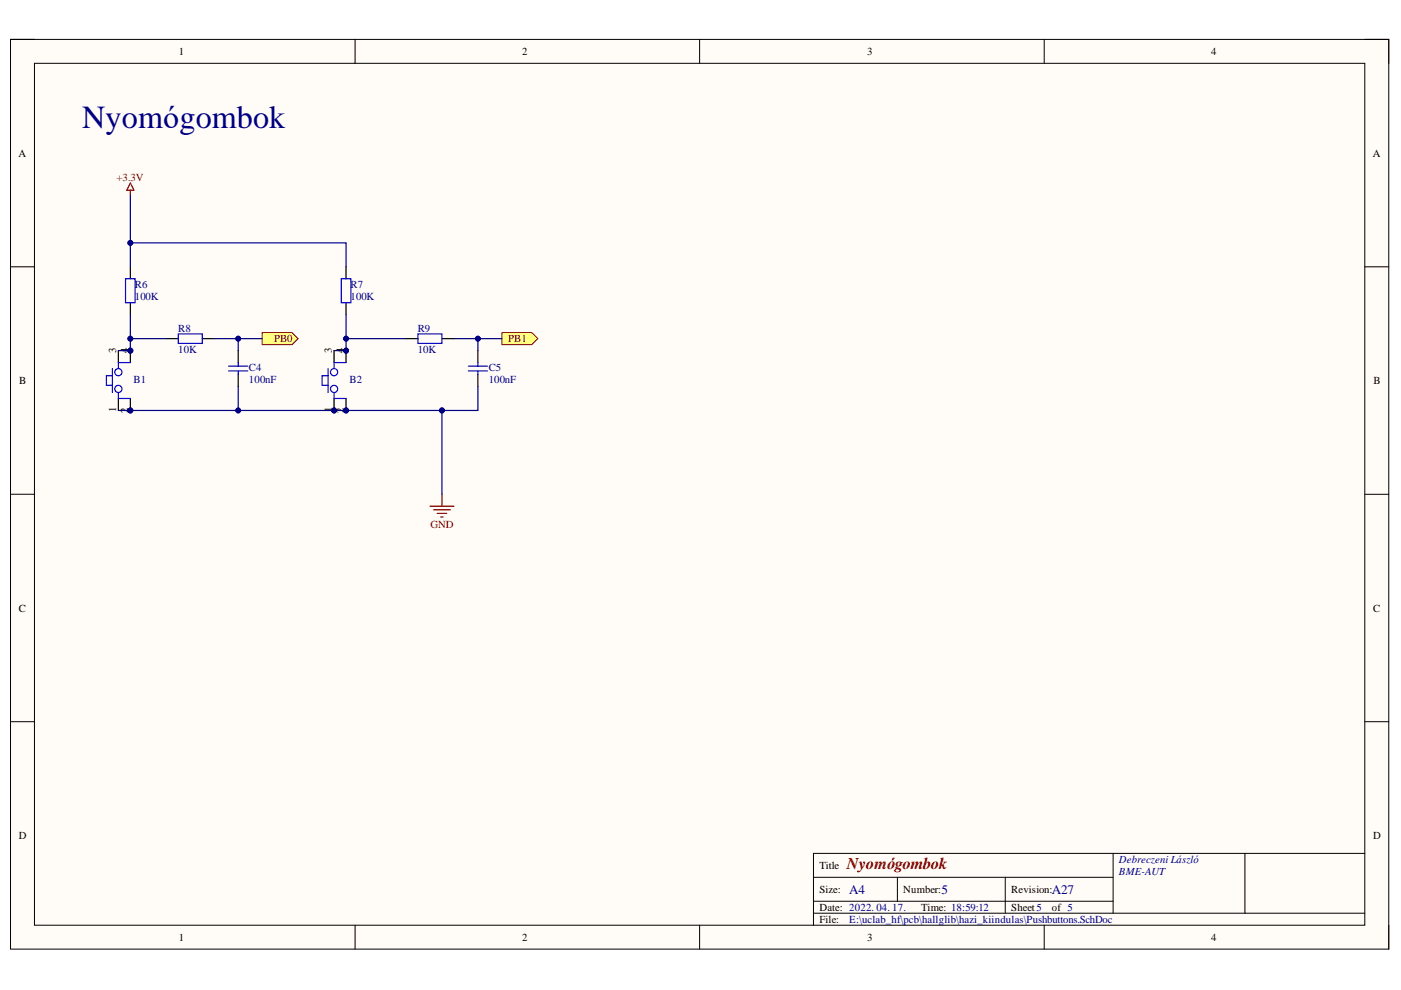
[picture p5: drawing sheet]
<svg xmlns="http://www.w3.org/2000/svg" width="297mm" height="210mm" viewBox="0 0 297 210" stroke-linecap="round" stroke-linejoin="round" font-family="sans-serif">
<defs><g id="words">
<text font-size="6.8" fill="#000080" x="17.4" y="27.2">Nyomógombok</text>
<text font-size="3.5" fill="#800000" x="179.6" y="184.3">Nyomógombok</text>
<g font-size="2.8" fill="#000080">
<text x="180.1" y="189.5">A4</text>
<text x="199.6" y="189.5">5</text>
<text x="223" y="189.5">A27</text>
</g>
<g font-size="2.3">
<text x="37.9" y="11.7">1</text>
<text x="110.7" y="11.7">2</text>
<text x="183.9" y="11.7">3</text>
<text x="256.8" y="11.7">4</text>
<text x="3.9" y="33.3">A</text>
<text x="291" y="33.3">A</text>
<text x="24.6" y="74.9" transform="rotate(-90 24.6 74.9)">3</text>
<text x="27.2" y="74.9" transform="rotate(-90 27.2 74.9)">4</text>
<text x="70.4" y="74.9" transform="rotate(-90 70.4 74.9)">3</text>
<text x="72.9" y="74.9" transform="rotate(-90 72.9 74.9)">4</text>
<text x="4.1" y="81.4">B</text>
<text x="291.2" y="81.4">B</text>
<text x="24.6" y="87.4" transform="rotate(-90 24.6 87.4)">1</text>
<text x="27.2" y="87.6" transform="rotate(-90 27.2 87.6)">2</text>
<text x="70.4" y="87.4" transform="rotate(-90 70.4 87.4)">1</text>
<text x="72.9" y="87.6" transform="rotate(-90 72.9 87.6)">2</text>
<text x="4" y="129.7">C</text>
<text x="291.1" y="129.7">C</text>
<text x="4" y="177.9">D</text>
<text x="291.1" y="177.9">D</text>
<text x="173.7" y="184.3">Title</text>
<text x="173.7" y="189.3">Size:</text>
<text x="191.5" y="189.3">Number:</text>
<text x="214.4" y="189.3">Revision:</text>
<text x="173.7" y="193.1">Date: 2022. 04. 17.</text>
<text x="173.7" y="195.7">File:</text>
<text x="195.3" y="193.1">Time: 18:59:12</text>
<text x="214.4" y="193.1">Sheet5</text>
<text x="223" y="193.1">of 5</text>
<text x="37.9" y="199.5">1</text>
<text x="110.7" y="199.5">2</text>
<text x="183.9" y="199.5">3</text>
<text x="256.8" y="199.5">4</text>
</g>
<g font-size="2.3" fill="#800000">
<text x="24.7" y="38.4">+3.3V</text>
<text x="58.1" y="72.6">PB0</text>
<text x="107.8" y="72.6">PB1</text>
<text x="91.3" y="111.9">GND</text>
</g>
<g font-size="2.3" fill="#000080">
<text x="28.6" y="63.7">100K</text>
<text x="28.6" y="61.2">R6</text>
<text x="74.3" y="63.7">100K</text>
<text x="74.3" y="61.2">R7</text>
<text x="37.8" y="70.3">R8</text>
<text x="88.6" y="70.3">R9</text>
<text x="37.8" y="74.9">10K</text>
<text x="88.6" y="74.9">10K</text>
<text x="28.3" y="81.2">B1</text>
<text x="52.8" y="81.2">100nF</text>
<text x="52.8" y="78.7">C4</text>
<text x="74.1" y="81.2">B2</text>
<text x="103.6" y="81.2">100nF</text>
<text x="103.6" y="78.7">C5</text>
<text x="237.2" y="183">Debreczeni László</text>
<text x="237.2" y="185.5">BME-AUT</text>
<text x="180.1" y="195.7">E:\uclab_hf\pcb\hallglib\hazi_kiindulas\Pushbuttons.SchDoc</text>
</g>
</g></defs>
<path d="M2.2 8.4h292.2v192.8h-292.2z" fill-rule="evenodd" fill="#fffcf8"/>
<path d="M2.2 8.4h292.2v192.8h-292.2z" fill="none" stroke="#000" stroke-width=".21"/>
<path d="M7.3 13.4h282.1v182.8h-282.1z" fill-rule="evenodd" fill="#fffcf8"/>
<g fill="none" stroke="#000" stroke-width=".21">
<path d="M2.2 8.3h5.1M7.3 13.4h282.1v182.8h-282.1zM75.3 8.3v5.1M148.3 8.3v5.1M221.4 8.4v5M289.4 8.4h5v5M2.2 56.6h5.1M289.4 56.6h5M2.2 104.8h5.1M289.4 104.8h5M2.2 153h5.1M289.4 153h5"/>
<path d="M75.3 196.2v5M148.3 196.2v5M172.5 186h63.5M172.5 193.6h116.9M172.5 191.1h63.5M190.3 186v5.1M213.1 186v7.6M221.4 196.2v5M236 180.9v12.7M264 180.9v12.7M289.4 180.9h-116.9v15.3M294.4 196.2v5"/>
</g>
<path d="M27.6 38.8l.8 1.5h-1.5zM27.6 40.3v1M91.2 107.3h5M91.9 108.1h3.6M92.7 108.9h2M93.4 109.6h.6M93.7 104.8v2.5" fill="none" stroke="#800000" stroke-width=".25"/>
<path d="M27.6 56.6v2.5M27.6 64.2v2.5M35.3 71.8h2.5M42.9 71.8h2.5" fill="none" stroke="#000" stroke-width=".25"/>
<path d="M26.6 59.1h2.1v5.1h-2.1zM37.8 70.8h5.1v2h-5.1z" fill="none" stroke="#00f" stroke-width=".25"/>
<path d="M55.6 70.5h6.3l1.3 1.3-1.3 1.3h-6.3z" fill-rule="evenodd" fill="#ffff80"/>
<path d="M55.6 70.5h6.3l1.3 1.3-1.3 1.3h-6.3z" fill="none" stroke="#800000" stroke-width=".21"/>
<path d="M106.4 70.5h6.4l1.2 1.3-1.2 1.3h-6.4z" fill-rule="evenodd" fill="#ffff80"/>
<path d="M106.4 70.5h6.4l1.2 1.3-1.2 1.3h-6.4z" fill="none" stroke="#800000" stroke-width=".21"/>
<path d="M93.7 87v17.8" fill="none" stroke="#000080" stroke-width=".25"/>
<circle cx="93.7" cy="87" r=".51" fill="#000080"/>
<circle cx="93.7" cy="87" r=".51" fill="none" stroke="#000080" stroke-width=".21"/>
<path d="M50.5 82v5" fill="none" stroke="#000080" stroke-width=".25"/>
<circle cx="50.5" cy="87" r=".51" fill="#000080"/>
<circle cx="50.5" cy="87" r=".51" fill="none" stroke="#000080" stroke-width=".21"/>
<path d="M27.6 71.8h7.7" fill="none" stroke="#000080" stroke-width=".25"/>
<circle cx="27.6" cy="71.8" r=".51" fill="#000080"/>
<circle cx="27.6" cy="71.8" r=".51" fill="none" stroke="#000080" stroke-width=".21"/>
<path d="M45.4 71.8h5.1v2.5" fill="none" stroke="#000080" stroke-width=".25"/>
<circle cx="50.5" cy="71.8" r=".51" fill="#000080"/>
<circle cx="50.5" cy="71.8" r=".51" fill="none" stroke="#000080" stroke-width=".21"/>
<path d="M96.2 71.8h5.1v2.5" fill="none" stroke="#000080" stroke-width=".25"/>
<circle cx="101.3" cy="71.8" r=".51" fill="#000080"/>
<circle cx="101.3" cy="71.8" r=".51" fill="none" stroke="#000080" stroke-width=".21"/>
<path d="M73.4 71.8h12.7" fill="none" stroke="#000080" stroke-width=".25"/>
<circle cx="73.4" cy="71.8" r=".51" fill="#000080"/>
<circle cx="73.4" cy="71.8" r=".51" fill="none" stroke="#000080" stroke-width=".21"/>
<path d="M50.5 71.8h5.1" fill="none" stroke="#000080" stroke-width=".25"/>
<circle cx="50.5" cy="71.8" r=".51" fill="#000080"/>
<circle cx="50.5" cy="71.8" r=".51" fill="none" stroke="#000080" stroke-width=".21"/>
<path d="M101.3 71.8h5.1" fill="none" stroke="#000080" stroke-width=".25"/>
<circle cx="101.3" cy="71.8" r=".51" fill="#000080"/>
<circle cx="101.3" cy="71.8" r=".51" fill="none" stroke="#000080" stroke-width=".21"/>
<path d="M27.6 41.3v10.2h45.8v5.1" fill="none" stroke="#000080" stroke-width=".25"/>
<circle cx="27.6" cy="51.5" r=".51" fill="#000080"/>
<circle cx="27.6" cy="51.5" r=".51" fill="none" stroke="#000080" stroke-width=".21"/>
<path d="M27.6 51.5v5.1" fill="none" stroke="#000080" stroke-width=".25"/>
<circle cx="27.6" cy="51.5" r=".51" fill="#000080"/>
<circle cx="27.6" cy="51.5" r=".51" fill="none" stroke="#000080" stroke-width=".21"/>
<path d="M73.4 56.6v2.5M50.5 74.3v2.6M50.5 79.4v2.6M73.4 64.2v2.5M86.1 71.8h2.5M93.7 71.8h2.5M101.3 74.3v2.6M101.3 79.4v2.6" fill="none" stroke="#000" stroke-width=".25"/>
<path d="M72.4 59.1h2v5.1h-2zM48.5 77.6h4M48.5 78.7h4M50.5 76.9v.7M50.5 78.7v.7M88.6 70.8h5.1v2h-5.1zM99.3 77.6h4.1M99.3 78.7h4.1M101.3 76.9v.7M101.3 78.7v.7" fill="none" stroke="#00f" stroke-width=".25"/>
<path d="M101.3 82v5h-7.6" fill="none" stroke="#000080" stroke-width=".25"/>
<circle cx="93.7" cy="87" r=".51" fill="#000080"/>
<circle cx="93.7" cy="87" r=".51" fill="none" stroke="#000080" stroke-width=".21"/>
<circle cx="27.6" cy="87" r=".51" fill="#000080"/>
<circle cx="27.6" cy="87" r=".51" fill="none" stroke="#000080" stroke-width=".21"/>
<circle cx="27.6" cy="74.3" r=".51" fill="#000080"/>
<circle cx="27.6" cy="74.3" r=".51" fill="none" stroke="#000080" stroke-width=".21"/>
<path d="M25.1 74.3v2.6M25.1 84.5v2.5M27.6 84.5v2.5" fill="none" stroke="#000" stroke-width=".25"/>
<g fill="none" stroke="#00f" stroke-width=".25">
<path d="M23.8 78.1v5.1M23.8 79.7h-1.2v2h1.2"/>
<circle cx="25.1" cy="78.9" r=".76"/>
<circle cx="25.1" cy="82.5" r=".76"/>
</g>
<circle cx="27.6" cy="87" r=".51" fill="#000080"/>
<circle cx="27.6" cy="87" r=".51" fill="none" stroke="#000080" stroke-width=".21"/>
<path d="M27.6 74.3v2.6" fill="none" stroke="#000" stroke-width=".25"/>
<circle cx="27.6" cy="74.3" r=".51" fill="#000080"/>
<circle cx="27.6" cy="74.3" r=".51" fill="none" stroke="#000080" stroke-width=".21"/>
<path d="M27.6 76.9h-2.5v1.2M25.1 83.2v1.3h2.5" fill="none" stroke="#00f" stroke-width=".25"/>
<path d="M27.6 66.7v7.6h-2.5" fill="none" stroke="#000080" stroke-width=".25"/>
<circle cx="27.6" cy="74.3" r=".51" fill="#000080"/>
<circle cx="27.6" cy="74.3" r=".51" fill="none" stroke="#000080" stroke-width=".21"/>
<circle cx="27.6" cy="71.8" r=".51" fill="#000080"/>
<circle cx="27.6" cy="71.8" r=".51" fill="none" stroke="#000080" stroke-width=".21"/>
<path d="M73.4 66.7v7.6h-2.6" fill="none" stroke="#000080" stroke-width=".25"/>
<circle cx="73.4" cy="74.3" r=".51" fill="#000080"/>
<circle cx="73.4" cy="74.3" r=".51" fill="none" stroke="#000080" stroke-width=".21"/>
<circle cx="73.4" cy="71.8" r=".51" fill="#000080"/>
<circle cx="73.4" cy="71.8" r=".51" fill="none" stroke="#000080" stroke-width=".21"/>
<circle cx="70.8" cy="87" r=".51" fill="#000080"/>
<circle cx="70.8" cy="87" r=".51" fill="none" stroke="#000080" stroke-width=".21"/>
<circle cx="73.4" cy="87" r=".51" fill="#000080"/>
<circle cx="73.4" cy="87" r=".51" fill="none" stroke="#000080" stroke-width=".21"/>
<circle cx="73.4" cy="74.3" r=".51" fill="#000080"/>
<circle cx="73.4" cy="74.3" r=".51" fill="none" stroke="#000080" stroke-width=".21"/>
<path d="M70.8 84.5v2.5" fill="none" stroke="#000" stroke-width=".25"/>
<circle cx="70.8" cy="87" r=".51" fill="#000080"/>
<circle cx="70.8" cy="87" r=".51" fill="none" stroke="#000080" stroke-width=".21"/>
<path d="M70.8 74.3v2.6M73.4 84.5v2.5" fill="none" stroke="#000" stroke-width=".25"/>
<g fill="none" stroke="#00f" stroke-width=".25">
<path d="M69.6 78.1v5.1M69.6 79.7h-1.3v2h1.3"/>
<circle cx="70.8" cy="78.9" r=".76"/>
<circle cx="70.8" cy="82.5" r=".76"/>
</g>
<circle cx="73.4" cy="87" r=".51" fill="#000080"/>
<circle cx="73.4" cy="87" r=".51" fill="none" stroke="#000080" stroke-width=".21"/>
<path d="M73.4 74.3v2.6" fill="none" stroke="#000" stroke-width=".25"/>
<circle cx="73.4" cy="74.3" r=".51" fill="#000080"/>
<circle cx="73.4" cy="74.3" r=".51" fill="none" stroke="#000080" stroke-width=".21"/>
<path d="M73.4 76.9h-2.6v1.2M70.8 83.2v1.3h2.6" fill="none" stroke="#00f" stroke-width=".25"/>
<path d="M25.1 87h68.6" fill="none" stroke="#000080" stroke-width=".25"/>
<circle cx="27.6" cy="87" r=".51" fill="#000080"/>
<circle cx="27.6" cy="87" r=".51" fill="none" stroke="#000080" stroke-width=".21"/>
<circle cx="50.5" cy="87" r=".51" fill="#000080"/>
<circle cx="50.5" cy="87" r=".51" fill="none" stroke="#000080" stroke-width=".21"/>
<circle cx="70.8" cy="87" r=".51" fill="#000080"/>
<circle cx="70.8" cy="87" r=".51" fill="none" stroke="#000080" stroke-width=".21"/>
<circle cx="73.4" cy="87" r=".51" fill="#000080"/>
<circle cx="73.4" cy="87" r=".51" fill="none" stroke="#000080" stroke-width=".21"/>
<circle cx="93.7" cy="87" r=".51" fill="#000080"/>
<circle cx="93.7" cy="87" r=".51" fill="none" stroke="#000080" stroke-width=".21"/>
<use href="#words"/>
</svg>
